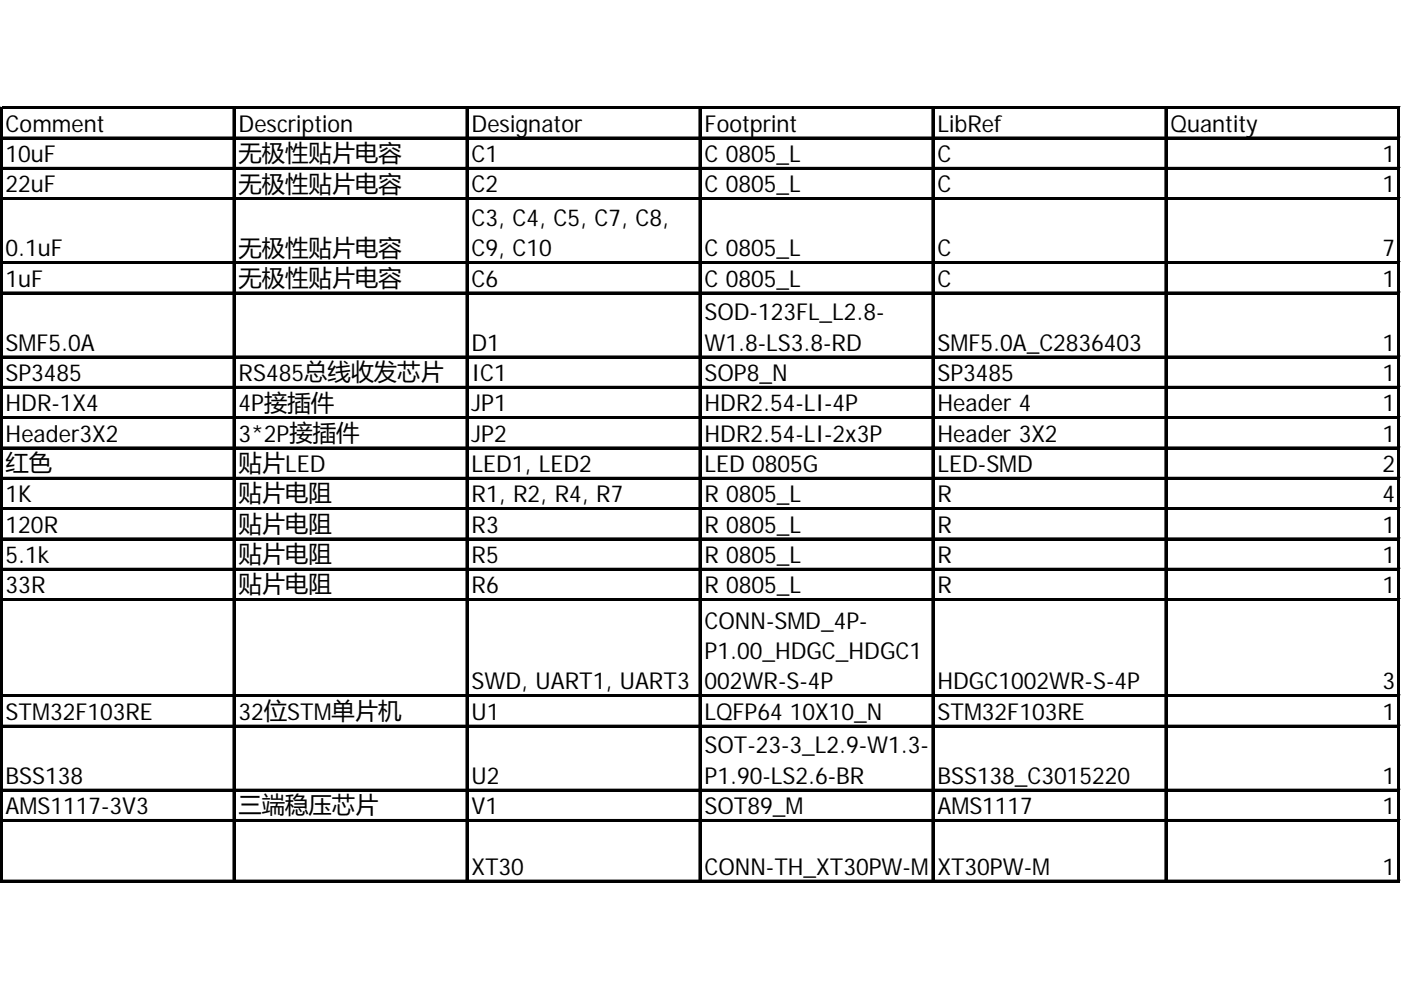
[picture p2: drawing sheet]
<svg xmlns="http://www.w3.org/2000/svg" width="297mm" height="210mm" viewBox="0 0 297 210" stroke-linecap="round" stroke-linejoin="round" font-family="sans-serif">
<defs><g id="words">
<g font-size="4.9">
<text x="1.2" y="27.9">Comment</text>
<text x="50.6" y="27.9">Description</text>
<text x="100" y="27.9">Designator</text>
<text x="149.4" y="27.9">Footprint</text>
<text x="198.8" y="27.9">LibRef</text>
<text x="248.2" y="27.9">Quantity</text>
<text x="1.2" y="34.3">10uF</text>
<text x="50.6" y="34.2">无极性贴片电容</text>
<text x="100" y="34.3">C1</text>
<text x="149.4" y="34.3">C 0805_L</text>
<text x="198.8" y="34.3">C</text>
<text x="293.1" y="34.3">1</text>
<text x="1.2" y="40.8">22uF</text>
<text x="50.6" y="40.6">无极性贴片电容</text>
<text x="100" y="40.8">C2</text>
<text x="149.4" y="40.8">C 0805_L</text>
<text x="198.8" y="40.8">C</text>
<text x="293.1" y="40.8">1</text>
<text x="100" y="47.9">C3, C4, C5, C7, C8,</text>
<text x="1.2" y="54.3">0.1uF</text>
<text x="50.6" y="54.2">无极性贴片电容</text>
<text x="100" y="54.3">C9, C10</text>
<text x="149.4" y="54.3">C 0805_L</text>
<text x="198.8" y="54.3">C</text>
<text x="293.1" y="54.3">7</text>
<text x="1.2" y="60.8">1uF</text>
<text x="50.6" y="60.6">无极性贴片电容</text>
<text x="100" y="60.8">C6</text>
<text x="149.4" y="60.8">C 0805_L</text>
<text x="198.8" y="60.8">C</text>
<text x="293.1" y="60.8">1</text>
<text x="149.4" y="67.9">SOD-123FL_L2.8-</text>
<text x="1.2" y="74.3">SMF5.0A</text>
<text x="100" y="74.3">D1</text>
<text x="149.4" y="74.3">W1.8-LS3.8-RD</text>
<text x="198.8" y="74.3">SMF5.0A_C2836403</text>
<text x="293.1" y="74.3">1</text>
<text x="1.2" y="80.8">SP3485</text>
<text x="50.6" y="80.8">RS485总线收发芯片</text>
<text x="100" y="80.8">IC1</text>
<text x="149.4" y="80.8">SOP8_N</text>
<text x="198.8" y="80.8">SP3485</text>
<text x="293.1" y="80.8">1</text>
<text x="1.2" y="87.2">HDR-1X4</text>
<text x="50.6" y="87.2">4P接插件</text>
<text x="100" y="87.2">JP1</text>
<text x="149.4" y="87.2">HDR2.54-LI-4P</text>
<text x="198.8" y="87.2">Header 4</text>
<text x="293.1" y="87.2">1</text>
<text x="1.2" y="93.6">Header3X2</text>
<text x="50.6" y="93.6">3*2P接插件</text>
<text x="100" y="93.6">JP2</text>
<text x="149.4" y="93.6">HDR2.54-LI-2x3P</text>
<text x="198.8" y="93.6">Header 3X2</text>
<text x="293.1" y="93.6">1</text>
<text x="1.2" y="99.9">红色</text>
<text x="50.6" y="99.9">贴片LED</text>
<text x="100" y="100.1">LED1, LED2</text>
<text x="149.4" y="100.1">LED 0805G</text>
<text x="198.8" y="100.1">LED-SMD</text>
<text x="293.1" y="100.1">2</text>
<text x="1.2" y="106.5">1K</text>
<text x="50.6" y="106.3">贴片电阻</text>
<text x="100" y="106.5">R1, R2, R4, R7</text>
<text x="149.4" y="106.5">R 0805_L</text>
<text x="198.8" y="106.5">R</text>
<text x="293.1" y="106.5">4</text>
<text x="1.2" y="112.9">120R</text>
<text x="50.6" y="112.8">贴片电阻</text>
<text x="100" y="112.9">R3</text>
<text x="149.4" y="112.9">R 0805_L</text>
<text x="198.8" y="112.9">R</text>
<text x="293.1" y="112.9">1</text>
<text x="1.2" y="119.3">5.1k</text>
<text x="50.6" y="119.2">贴片电阻</text>
<text x="100" y="119.3">R5</text>
<text x="149.4" y="119.3">R 0805_L</text>
<text x="198.8" y="119.3">R</text>
<text x="293.1" y="119.3">1</text>
<text x="1.2" y="125.8">33R</text>
<text x="50.6" y="125.6">贴片电阻</text>
<text x="100" y="125.8">R6</text>
<text x="149.4" y="125.8">R 0805_L</text>
<text x="198.8" y="125.8">R</text>
<text x="293.1" y="125.8">1</text>
<text x="149.4" y="133.3">CONN-SMD_4P-</text>
<text x="149.4" y="139.8">P1.00_HDGC_HDGC1</text>
<text x="100" y="146.2">SWD, UART1, UART3</text>
<text x="149.4" y="146.2">002WR-S-4P</text>
<text x="198.8" y="146.2">HDGC1002WR-S-4P</text>
<text x="293.1" y="146.2">3</text>
<text x="1.2" y="152.6">STM32F103RE</text>
<text x="50.6" y="152.6">32位STM单片机</text>
<text x="100" y="152.6">U1</text>
<text x="149.4" y="152.6">LQFP64 10X10_N</text>
<text x="198.8" y="152.6">STM32F103RE</text>
<text x="293.1" y="152.6">1</text>
<text x="149.4" y="159.8">SOT-23-3_L2.9-W1.3-</text>
<text x="1.2" y="166.2">BSS138</text>
<text x="100" y="166.2">U2</text>
<text x="149.4" y="166.2">P1.90-LS2.6-BR</text>
<text x="198.8" y="166.2">BSS138_C3015220</text>
<text x="293.1" y="166.2">1</text>
<text x="1.2" y="172.6">AMS1117-3V3</text>
<text x="50.6" y="172.5">三端稳压芯片</text>
<text x="100" y="172.6">V1</text>
<text x="149.4" y="172.6">SOT89_M</text>
<text x="198.8" y="172.6">AMS1117</text>
<text x="293.1" y="172.6">1</text>
<text x="100" y="185.5">XT30</text>
<text x="149.4" y="185.5">CONN-TH_XT30PW-M</text>
<text x="198.8" y="185.5">XT30PW-M</text>
<text x="293.1" y="185.5">1</text>
</g>
</g></defs>
<g fill="none" stroke="#000" stroke-width=".21">
<path d="M0 22.6v164.5M.5 22.6h296.4M.5 29h296.4M.5 35.5h296.4M49.4 23.1v164M98.8 23.1v164M148.2 23.1v164M197.6 23.1v164M247 23.1v164M296.4 23.1v164M.5 41.9h296.4M.5 55.5h296.4"/>
<path d="M.5 61.9h296.4M.5 75.5h296.4M.5 81.9h296.4M.5 88.3h296.4M.5 94.8h296.4M.5 101.2h296.4M.5 107.6h296.4M.5 114h296.4M.5 120.5h296.4M.5 126.9h296.4M.5 147.3h296.4M.5 153.7h296.4"/>
<path d="M.5 167.3h296.4M.5 173.7h296.4M.5 186.6h296.4"/>
</g>
<g fill="#000">
<path d="M0 22.6h.5v164.5h-.5zM.5 22.6h296.4v.5h-296.4zM.5 29h296.4v.5h-296.4zM.5 35.5h296.4v.5h-296.4zM49.4 23.1h.5v164h-.5zM98.8 23.1h.5v164h-.5zM148.2 23.1h.5v164h-.5zM197.6 23.1h.5v164h-.5zM247 23.1h.5v164h-.5zM296.4 23.1h.5v164h-.5zM.5 41.9h296.4v.5h-296.4zM.5 55.5h296.4v.5h-296.4z"/>
<path d="M.5 61.9h296.4v.5h-296.4zM.5 75.5h296.4v.5h-296.4zM.5 81.9h296.4v.5h-296.4zM.5 88.3h296.4v.5h-296.4zM.5 94.8h296.4v.4h-296.4zM.5 101.2h296.4v.5h-296.4zM.5 107.6h296.4v.5h-296.4zM.5 114h296.4v.5h-296.4zM.5 120.5h296.4v.4h-296.4zM.5 126.9h296.4v.5h-296.4zM.5 147.3h296.4v.5h-296.4zM.5 153.7h296.4v.5h-296.4z"/>
<path d="M.5 167.3h296.4v.5h-296.4zM.5 173.7h296.4v.5h-296.4zM.5 186.6h296.4v.5h-296.4z"/>
</g>
<use href="#words"/>
</svg>
